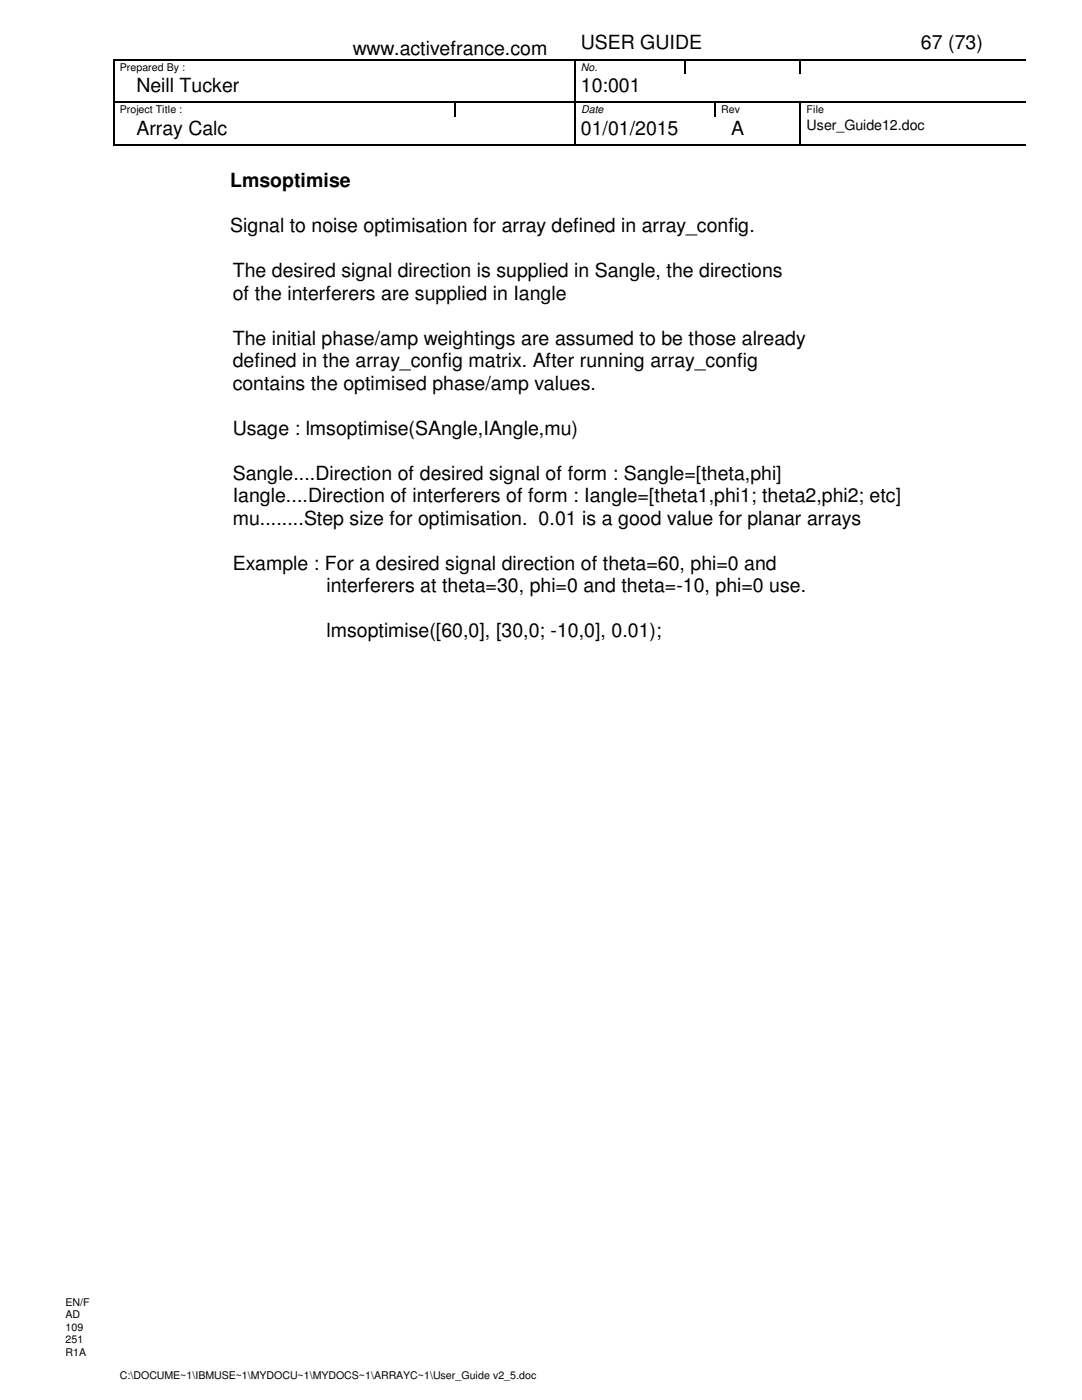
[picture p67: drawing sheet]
<svg xmlns="http://www.w3.org/2000/svg" width="216mm" height="279mm" viewBox="0 0 216 279" stroke-linecap="round" stroke-linejoin="round" font-family="sans-serif">
<defs><g id="words">
<g font-size="3.9">
<text x="70.4" y="11">www.activefrance.com</text>
<text x="115.9" y="9.8">USER GUIDE</text>
<text x="183.8" y="9.8">67 (73)</text>
<text x="27.2" y="18.5">Neill Tucker</text>
<text x="115.9" y="18.5">10:001</text>
<text x="27.2" y="27">Array Calc</text>
<text x="115.9" y="27">01/01/2015</text>
<text x="145.9" y="27">A</text>
<text x="45.9" y="37.3">Lmsoptimise</text>
<text x="45.9" y="46.4">Signal to noise optimisation for array defined in array_config.</text>
<text x="46.4" y="59.8">of the interferers are supplied in Iangle</text>
<text x="46.4" y="55.3">The desired signal direction is supplied in Sangle, the directions</text>
<text x="46.4" y="68.8">The initial phase/amp weightings are assumed to be those already</text>
<text x="46.4" y="73.3">defined in the array_config matrix. After running array_config</text>
<text x="46.4" y="77.8">contains the optimised phase/amp values.</text>
<text x="46.4" y="86.7">Usage : lmsoptimise(SAngle,IAngle,mu)</text>
<text x="46.4" y="95.7">Sangle....Direction of desired signal of form : Sangle=[theta,phi]</text>
<text x="46.4" y="100.2">Iangle....Direction of interferers of form : Iangle=[theta1,phi1; theta2,phi2; etc]</text>
<text x="46.4" y="104.7">mu........Step size for optimisation. 0.01 is a good value for planar arrays</text>
<text x="46.4" y="113.7">Example : For a desired signal direction of theta=60, phi=0 and</text>
<text x="65.2" y="118.2">interferers at theta=30, phi=0 and theta=-10, phi=0 use.</text>
<text x="65.2" y="127.1">lmsoptimise([60,0], [30,0; -10,0], 0.01);</text>
</g>
<text font-size="2.8" x="161" y="26">User_Guide12.doc</text>
<g font-size="2.1">
<text x="23.9" y="14.1">Prepared By :</text>
<text x="115.9" y="14.1">No.</text>
<text x="23.9" y="22.6">Project Title :</text>
<text x="116" y="22.6">Date</text>
<text x="143.9" y="22.6">Rev</text>
<text x="161" y="22.6">File</text>
<text x="13.1" y="260.6">EN/F</text>
<text x="13.1" y="263.1">AD</text>
<text x="13.1" y="265.6">109</text>
<text x="13.1" y="268.1">251</text>
<text x="13.1" y="270.6">R1A</text>
<text x="23.9" y="275.3">C:\DOCUME~1\IBMUSE~1\MYDOCU~1\MYDOCS~1\ARRAYC~1\User_Guide v2_5.doc</text>
</g>
</g></defs>
<g fill="#000">
<path d="M22.6 11.8h.2v.3h-.2zM114.6 11.8h.2v.3h-.2zM136.6 11.8h.2v.3h-.2zM159.6 11.8h.2v.3h-.2zM182.4 11.8h.2v.3h-.2zM202.4 11.8h.2v.3h-.2zM202.6 11.8h.3v.3h-.3zM202.9 11.8h1.7v.3h-1.7zM22.6 20.3h.2v.3h-.2zM22.6 28.8h.2v.3h-.2zM90.6 20.3h.2v.3h-.2zM114.6 20.3h.2v.3h-.2z"/>
<path d="M114.6 28.8h.2v.3h-.2zM114.8 20.3h.3v.3h-.3zM142.6 20.3h.2v.3h-.2zM159.6 20.3h.3v.3h-.3zM159.6 28.8h.3v.3h-.3z"/>
</g>
<g fill="none" stroke="#000" stroke-width=".25">
<path d="M22.7 12.1v8.2M22.8 11.9h91.8M114.7 12.1v8.2M114.8 11.9h21.8M136.7 12.1v2.7M136.8 11.9h22.8M159.7 12.1v2.7M159.8 11.9h22.6M182.6 11.9h19.8M22.7 20.6v8.2M22.8 20.4h67.8M22.8 29h91.8"/>
<path d="M90.7 20.6v2.7M90.8 20.4h23.8M114.7 23.3v5.5M114.7 20.6v2.7M114.8 29h44.8M115.1 20.4h27.5M142.7 20.6v2.7M142.8 20.4h16.8M159.7 20.6v8.2M159.9 20.4h44.7M159.9 29h44.7"/>
</g>
<g fill="#fff">
<path d="M12.6 258.5h6v2.5h-6z"/>
<path d="M12.6 261h6v2.5h-6z"/>
<path d="M12.6 263.5h6v2.5h-6z"/>
<path d="M12.6 266h6v2.5h-6z"/>
<path d="M12.6 268.5h6v10.9h-6z"/>
</g>
<use href="#words"/>
</svg>
